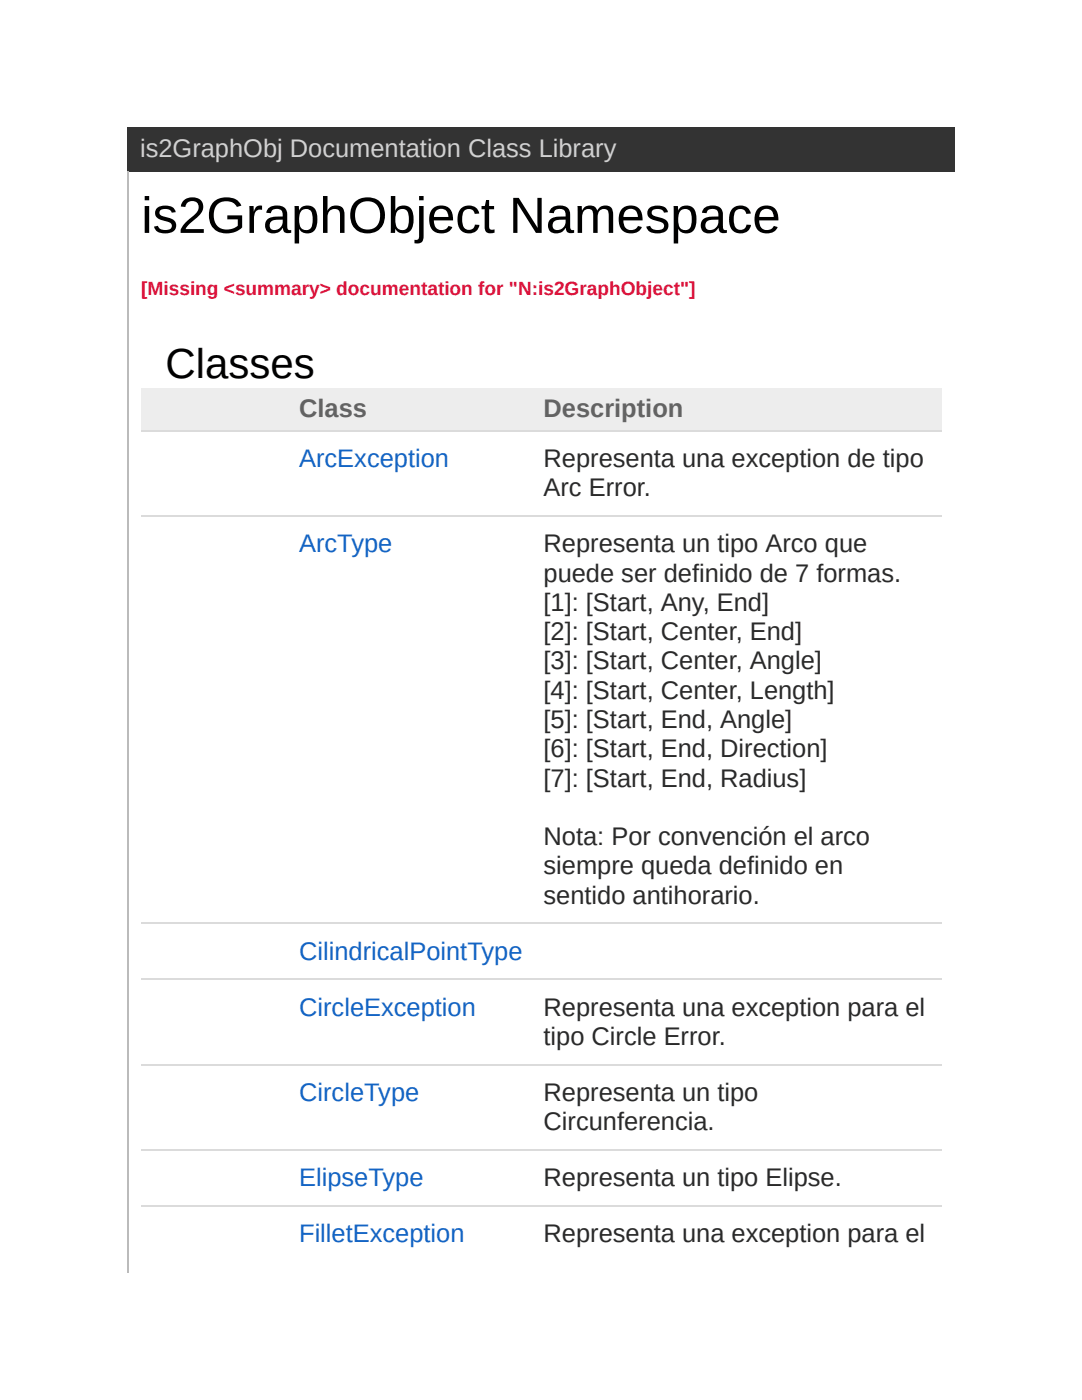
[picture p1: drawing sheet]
<svg xmlns="http://www.w3.org/2000/svg" width="216mm" height="279mm" viewBox="0 0 216 279" stroke-linecap="round" stroke-linejoin="round" font-family="sans-serif">
<defs><g id="words">
<text font-size="10.2" x="28.2" y="46.5">is2GraphObject Namespace</text>
<text font-size="8.4" x="33" y="75.4">Classes</text>
<text font-size="5.1" fill="#d0d0d0" x="27.9" y="31.2">is2GraphObj Documentation Class Library</text>
<g font-size="5.1" fill="#636363">
<text x="59.7" y="83.3">Class</text>
<text x="108.5" y="83.3">Description</text>
</g>
<g font-size="5.1" fill="#1364c4">
<text x="59.7" y="93.2">ArcException</text>
<text x="59.7" y="110.2">ArcType</text>
<text x="59.7" y="191.5">CilindricalPointType</text>
<text x="59.7" y="202.7">CircleException</text>
<text x="59.7" y="219.7">CircleType</text>
<text x="59.7" y="236.7">ElipseType</text>
<text x="59.7" y="247.9">FilletException</text>
</g>
<g font-size="5.1" fill="#2a2a2a">
<text x="108.5" y="93.2">Representa una exception de tipo</text>
<text x="108.5" y="99.1">Arc Error.</text>
<text x="108.5" y="110.2">Representa un tipo Arco que</text>
<text x="108.5" y="116.1">puede ser definido de 7 formas.</text>
<text x="108.5" y="121.9">[1]: [Start, Any, End]</text>
<text x="108.5" y="127.8">[2]: [Start, Center, End]</text>
<text x="108.5" y="133.6">[3]: [Start, Center, Angle]</text>
<text x="108.5" y="139.4">[4]: [Start, Center, Length]</text>
<text x="108.5" y="145.3">[5]: [Start, End, Angle]</text>
<text x="108.5" y="151.1">[6]: [Start, End, Direction]</text>
<text x="108.5" y="157">[7]: [Start, End, Radius]</text>
<text x="108.5" y="168.7">Nota: Por convención el arco</text>
<text x="108.5" y="174.5">siempre queda definido en</text>
<text x="108.5" y="180.3">sentido antihorario.</text>
<text x="108.5" y="202.7">Representa una exception para el</text>
<text x="108.5" y="208.5">tipo Circle Error.</text>
<text x="108.5" y="219.7">Representa un tipo</text>
<text x="108.5" y="225.6">Circunferencia.</text>
<text x="108.5" y="236.7">Representa un tipo Elipse.</text>
<text x="108.5" y="247.9">Representa una exception para el</text>
</g>
<text font-size="3.8" fill="#dc143c" x="28.2" y="58.9">[Missing &lt;summary&gt; documentation for &quot;N:is2GraphObject&quot;]</text>
</g></defs>
<path d="M25.4 25.4h165.1v8.9h-165.1z" fill="#333"/>
<path d="M25.5 34.3v219.7" fill="none" stroke="#bbb" stroke-width=".25"/>
<g fill="#ededed">
<path d="M28.2 77.5h29.5v8.4h-29.5z"/>
<path d="M57.7 77.5h48.7v8.4h-48.7z"/>
<path d="M106.4 77.5h81.6v8.4h-81.6z"/>
</g>
<path d="M28.2 86h159.8M28.2 103h159.8M28.2 195.5h159.8M28.2 184.3h159.8M28.2 212.5h159.8M28.2 229.5h159.8M28.2 240.7h159.8" fill="none" stroke="#dbdbdb" stroke-width=".25"/>
<use href="#words"/>
</svg>
